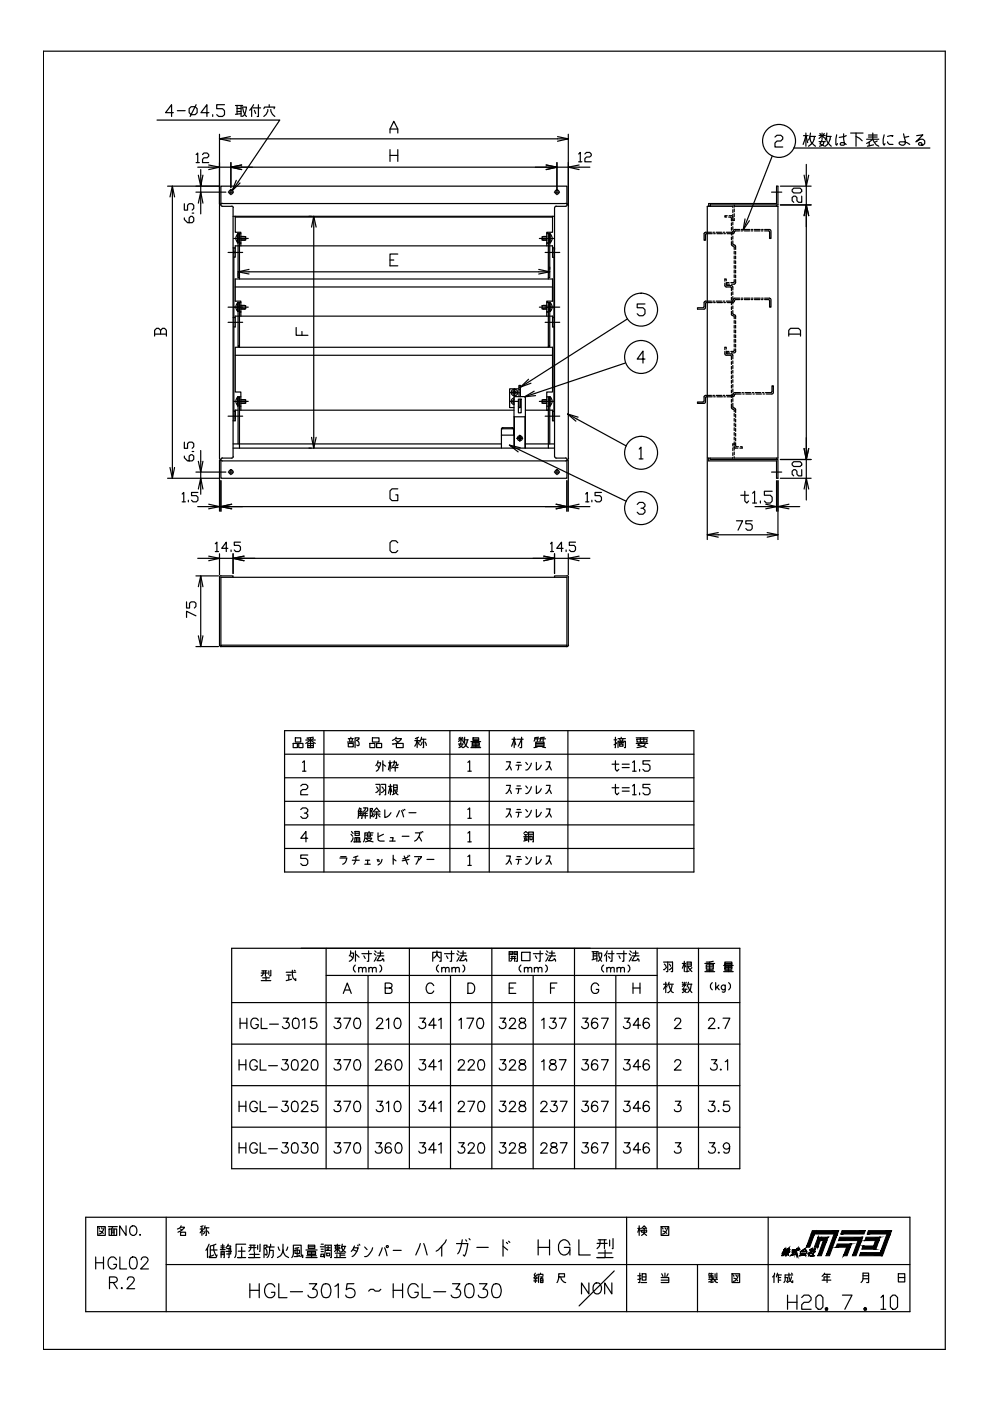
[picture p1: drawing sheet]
<svg xmlns="http://www.w3.org/2000/svg" width="210mm" height="297mm" viewBox="0 0 210 297" stroke-linecap="round" stroke-linejoin="round" font-family="sans-serif">
<!-- layer: WAKU -->
<g fill="none" stroke="#000" stroke-width=".25">
<path d="M9.2 10.9h191.2v275.2h-191.2zM18.2 258.1h174.7v20h-174.7zM26.7 259.9v2l-1.3-2v2M35.2 258.1v20M38.4 259.9l-.4 .5-.4 .2M43.1 259.9l-.5 .2M43.5 259.9l-.3 .8M132.9 258.1v20M135.5 259.9v2M162.9 258.1v20M20.7 260.1h1.6v1.8h-1.6zM21 260.3l.1 .3"/>
<path d="M21.1 261l.4 .1 .4 .4M21.5 260.3l.1 .3M22.1 260.3a1.45 1.45 0 0 1-1.1 1.3M23 260.1h1.9M23.1 260.6h1.6v1.3h-1.6zM23.6 261h.6M23.6 261.4h.6M23.9 260.1l-.3 .5v1.3M24.2 260.6v1.3M27.7 260.2a.74 .74 0 0 1 .8-.3 .74 .74 0 0 1 .5 .8 .92 .92 0 0 1-.9 1.2l-.2-.1a1.24 1.24 0 0 1-.2-1.6zM29.7 261.7v.2l.1-.1M35.2 268.1h157.7"/>
<path d="M38.3 260.2h.8v.1l-.6 .5-.8 .5M38.3 261.3h1v.6h-1zM38.3 260.6l.2 .2M42.4 260.6h.7M42.8 260.1v1.8M43.1 261.1l-.3-.3-.4 .6M43.4 260.3h.9M43.5 261l-.4 .6M43.7 260.3v1.6h-.1M44 261l.3 .5M113.3 271.4v.3M113.5 269.9l-.2 .4 .2 .3"/>
<path d="M113.5 271v.9M113.8 270.3l-.5 .6v.1h.5M113.8 270.7v.4M113.8 271.4v.3M114.1 270.5v-.3h1v.3M114.2 270.7v1.2M114.3 270.5l-.2 .5M114.6 270.7h.5M114.6 271.5h.5M114.6 269.9v.3M115 270.7l-.4 .4v.8h.5v-.8h-.5M118.5 270.7h1.2v-.6h-1.2a2.63 2.63 0 0 1-.4 1.8"/>
<path d="M118.9 270.7a1.38 1.38 0 0 0 1 1.2M130.2 269.5l-7.4 7.4M135.2 270.5h.7M135.2 260.4h.6M135.7 269.9v2h-.3M135.8 261l-.3-.6-.3 .9M135.9 271l-.2 .2h-.5M135.9 271.9h1.2M136 260.4l.6-.5 .5 .5M136 260.8h1.1v.5h-1.1zM136.2 270.1h.8v1.3h-.8zM136.2 270.7h.8"/>
<path d="M136.3 260.4h.5M136.6 260.4v1l.5 .5M136.6 261.3l-.1 .3-.5 .3M140.2 270.9h1.6v1h-1.6M140.2 260.1h1.6v1.8h-1.6zM140.2 271.4h1.6M140.3 270.1l.3 .5M140.4 260.3l.2 .3M140.6 261l.4 .1 .4 .4M141 260.3l.1 .3M141 269.9v1M141.5 260.3a1.45 1.45 0 0 1-1.1 1.3"/>
<path d="M141.7 270.1l-.3 .5M147.9 268.1v10M150.3 271.8l.5-.3 .1-.3v.7M150.3 270.5h.9M150.3 271.2h1.8M150.4 271v-.3h.8v.4l-.1-.1M150.4 269.9l-.1 .3M150.4 270.1h.8M150.8 269.9v1.1M151.3 271.2l.4 .6 .4 .1M151.3 271.8l-.6 .1M151.6 270.1v.8"/>
<path d="M151.7 271.5l-.1 .2M152 269.9v1.1h-.1M155.2 270.1h1.6v1.8h-1.6zM155.5 270.3l.1 .3M155.6 271l.4 .1 .4 .4M156 270.3l.1 .3M156.5 270.3a1.47 1.47 0 0 1-1 1.4M164.1 270.5v1.4M164.2 269.9l-.1 .6-.3 .2M164.7 270.3h1M164.9 269.9l-.3 .8M165 270.9h.5"/>
<path d="M165 271.4h.5M165 270.3v1.6M166.5 270.9h.5v.6l-.2 .2M166.6 266.2h.1M167.3 269.9a1.58 1.58 0 0 0 .8 2v-.4M167.8 270.7l-.2 .8-.7 .4M167.8 269.9l.2 .2M168.1 270.3h-1.6v1.2l-.3 .4M174.3 271.4h1.9M174.7 270.2h1.3M174.9 269.9l-.6 .7M175.4 270.2v1.7"/>
<path d="M175.9 270.7h-1.2v.7M182.6 271.9l.4-.7v-1.3h1.2v2h-.5M183 270.5h1.2M183 271.1h1.2M190.5 270.1h1.3v1.7h-1.3zM190.5 270.9h1.3"/>
</g>
<!-- layer: TEXT_0 -->
<g fill="none" stroke="#000" stroke-width=".25">
<path d="M20.3 266.5v2.5M20.3 267.7h1.6M21.9 266.5v2.5M23.2 271.9h1.1a.61 .61 0 0 0 .4-1l-.4-.2h-1.1v2.5M24 271.9l.9 1.3M24.7 267.1a.92 .92 0 0 0-1.1-.6 .92 .92 0 0 0-.7 1 1.08 1.08 0 0 0 .2 1.2 1.08 1.08 0 0 0 1.2 .2l.4-.5v-.3h-.6M25.4 266.5v2.5h1.5M25.8 273l-.1 .1 .1 .1 .1-.1M27 271.3l.1-.4a.79 .79 0 0 1 1.4 .3l-.4 .8-1.2 1.2h1.6M27.8 266.6a.78 .78 0 0 1 1.2 .4 2.12 2.12 0 0 1-.2 1.9 .82 .82 0 0 1-1.3-.4 2.33 2.33 0 0 1 .3-1.9zM29.9 267.1l.3-.5a.8 .8 0 0 1 1.1 .2l.1 .2-.1 .5-1.5 1.5h1.7M44 264.6l-.3 .5"/>
<path d="M44.3 263.8l-.3 .8v2M44.3 266.6h1.6M44.6 265h1.4M45.3 264v1l.6 1.4 .1-.3M45.3 266.1l-1 .3M45.8 263.8l-1.2 .4v2M46.7 264.9h1M46.8 264.2h.8M46.8 264.6h.8M46.9 266.6v-1.3h.7l-.1 1.3M46.9 266h.7M46.9 265.7h.7"/>
<path d="M47.2 263.8v1.1M47.9 265.3h1.2M48.1 264.7h.8v1.2h-.8M48.2 264.2l-.3 .4M48.4 263.8l-.2 .4h.7v.2l-.3 .3v1.9h-.2M50.5 265.3h1.5M51.2 264.4v2.2h-.8h1.7M52.1 263.8h-2v2.1l-.3 .7M52.8 264.5h1.5M52.9 266h2.1M52.9 264h1.2M53 272.2v2.9"/>
<path d="M53 273.6h2M53.2 264l-.1 .9-.3 .4M53.9 264v1.3M53.9 265.5v1.1h-1.1h2.3M54.6 264v.9M55 272.2v2.9M55.1 263.8v1.5h-.1M56.2 265.9l.2 .2 .2-.2a1.11 1.11 0 0 0-.4-1.2l.4-.4v-.3h-.6v2.6M56.6 264.4h1.5M57.2 265.1h.7v1.1l-.3 .4M57.2 264.4a2.45 2.45 0 0 1-.6 2.2M57.4 263.8v.6"/>
<path d="M58.3 272.9a1.12 1.12 0 0 0-1.3-.7 1.12 1.12 0 0 0-.9 1.1 1.32 1.32 0 0 0 .3 1.4 1.32 1.32 0 0 0 1.4 .3l.5-.5v-.5h-.8M59 264.4l.3 .7M59.1 272.2v2.9h1.7M60 263.8a2.28 2.28 0 0 1-1.2 2.8M60 264.9l.2 .8 .3 .5 .7 .4M61 264.4l-.3 .7M61.6 273.9h2.5M62.5 265.1h1v.6h-1zM63 264.7v1.7M63.3 264.5l-.8 .2M63.3 266.1l.4 .3M63.5 266.2l-1.1 .2"/>
<path d="M64.2 266.1v.5l-.3-.7v-1.9h-1.7v1.9l-.3 .7M64.9 265h2.3M64.9 266.6h2.3M65 266.2h2.1M65.2 265.3h1.7v.7h-1.7zM65.2 265.7h1.7M65.4 264h1.3v.7h-1.3zM65.4 264.3h1.3M65.6 272.2h1.6l-.9 1.1a.95 .95 0 0 1 1 1.1 .95 .95 0 0 1-1.3 .7l-.6-.2-.1-.3M66.1 265.3v1.3M67.9 264.3h.9M68 265.9h.6v.5h-.6z"/>
<path d="M68.1 265.4h.5M68.1 264.9h.5M68.1 263.8h.5M68.6 272.3a1.02 1.02 0 0 1 1.4 .4 2.26 2.26 0 0 1-.3 2.3 .98 .98 0 0 1-1.4-.4 2.39 2.39 0 0 1 .3-2.3zM68.8 266.6l.1-2.6h1.3v2.6h-.1M69.1 264.6h.9M69.3 265.7h.6v.5h-.6zM69.6 264.2v.9h-.5h1M70.9 265.4l.6-.6 .6 .6M70.9 266.6h2.4M70.9 264h1.2M71 272.7l.7-.5v2.9"/>
<path d="M71.1 264.4h.8v.4h-.8zM71.1 265.7h2M71.4 266v.6M71.5 263.8v1.7M72.1 266.1h1M72.1 265.7v.9M72.5 264.4a1.13 1.13 0 0 0 .8 1.1M72.5 264.3h.8M72.6 263.8l-.3 .9M73.1 264.3l-.2 .6-.6 .6M74.8 264.9l.9 .4M75 264.6h1a2.69 2.69 0 0 1-1.4 1.8"/>
<path d="M75 272.2h-1.4l-.2 1.2a1.06 1.06 0 0 1 1.6 0 1.06 1.06 0 0 1-.2 1.6 1.06 1.06 0 0 1-1.5-.4M75.2 264.2l-.7 1.1M75.8 264l.2 .2M76.1 263.8l.2 .2M77.3 264.4l.5 .5M79 264.6a2.24 2.24 0 0 1-1.7 1.8M80.7 273.4l-.3 .3h-.8l-.4-.3h-.7l-.3 .3M81 264.6l-.6 1.6M81.5 264.6l.6 1.6M83.4 273.6h2M83.4 272.2v2.9M83.4 265.1h1.7"/>
<path d="M85.4 272.2v2.9M88.7 272.9a1.12 1.12 0 0 0-1.3-.7 1.12 1.12 0 0 0-.9 1.1 1.32 1.32 0 0 0 .3 1.4 1.32 1.32 0 0 0 1.4 .3l.5-.5v-.5h-.8M89.1 263.7l-.9 2.4M89.5 272.2v2.9h1.7M89.8 263.7l.8 2.4M92 273.9h2.5M92.5 265.3l.4-.3 .8-.8v2.1M94.6 262.9l-.2 .5-.7 .8M95.9 272.2h1.6l-.8 1.1a.96 .96 0 0 1 1 1.1 .96 .96 0 0 1-1.3 .7l-.5-.1-.3-.4M96.8 263.7h2.4l-.5 2.1-.2 .5-.3-.2M98 262.9a5.4 5.4 0 0 1-1 2.9M98.7 262.9l.2 .3"/>
<path d="M98.9 272.3a1.02 1.02 0 0 1 1.5 .4 2.57 2.57 0 0 1-.3 2.3 1.02 1.02 0 0 1-1.4-.4 2.57 2.57 0 0 1 .2-2.3zM99.5 262.6l.2 .3M101.1 264.5h2.4M101.7 272.2h1.6l-.9 1.1a.95 .95 0 0 1 1 1.1 .95 .95 0 0 1-1.3 .7l-.4-.1-.3-.4M104.7 272.3a1.02 1.02 0 0 1 1.4 .4 2.26 2.26 0 0 1-.3 2.3 .98 .98 0 0 1-1.4-.4 2.39 2.39 0 0 1 .3-2.3zM106.7 264.2l.9 .8M106.7 262.9v3.4M107.4 263.4l.2 .3M107.8 263.2l.3 .2M114.1 264.5h2.4M114.1 262.9v3.2M116.5 262.9v3.2"/>
<path d="M119.6 264.5h1.2v1.6M120.8 264a1.21 1.21 0 0 0-1.2-1.2 1.21 1.21 0 0 0-1.2 1.2v1a1.21 1.21 0 0 0 1.2 1.1 1.21 1.21 0 0 0 1.2-1.1M122.7 262.9v3.2h2.5M124.9 272v2.3l-1.6-2.3v2.3M126.2 272.1a1.14 1.14 0 0 1 1.3 .5 1.14 1.14 0 0 1-.2 1.4 .87 .87 0 0 1-1 .3 .87 .87 0 0 1-.6-.9 1.39 1.39 0 0 1 .5-1.3zM126.6 263.6h2.1M126.8 265.7h2.9M126.8 262.9h1.7M127.2 262.9v.9l-.1 .5-.5 .4M128.2 262.9v1.8M128.3 265v1.6h-1.7h3.4M129.3 262.9v1.3"/>
<path d="M129.7 272v2.3l-1.5-2.3v2.3M130 262.6v2.1h-.2M167 274.6v3M167 276.1h2M169 274.6v3M170 275.1l.5-.5h1l.5 .5v.5l-.5 .5h-1l-.5 .5v1h2M173 275.1l.5-.5h.5l.5 .5v2l-.5 .5h-.5l-.5-.5zM178.6 274.6h2.1l-1.6 3M186.8 275.1l.5-.5v3M186.8 277.6h1M188.8 275.1l.5-.5h.5l.5 .5v2l-.5 .5h-.5l-.5-.5z"/>
<circle cx="82.1" cy="264.3" r=".22"/>
</g>
<!-- layer: 1 -->
<g fill="none" stroke="#000" stroke-width=".25">
<path d="M60.3 154.9h86.8v30h-86.8zM60.3 159.9h86.8M62.2 157.6h.8v.9h-.8zM62.6 156.4h1.2v.9h-1.2zM63.3 157.6h.9v.9h-.9zM64.8 157.6l1-.7 1.1 .7M64.8 156.9h2.1M65.2 157.6h1.2v.9h-1.2zM65.2 156.6l.3 .2M65.2 158.1h1.2M65.8 156.4v1.1M65.8 157.6v.9"/>
<path d="M66.4 156.3l-1.3 .2M66.4 156.6l-.3 .2M68.7 154.9v30M73.7 157.3h1.4M73.8 157.6h1.1v.7h-1.1zM73.8 156.6h1.1M74.1 156.7l.1 .6M74.4 156.3v.3M74.7 156.7l-.1 .6M75.7 158l.3 .1a.7 .7 0 0 0-.4-1.1l.5-.3v-.3h-.8v2.1M78.4 157.6h1.1v.9h-1.1zM79 156.4h1.4v.9h-1.4z"/>
<path d="M79.9 157.6h1v.9h-1zM83.2 157.7h.2M83.9 156.6h1.2a2.14 2.14 0 0 1-1.8 1.1M83.9 157l.4 .3M84 156.3l-.1 .3-.7 .4M84 157.6h1.5v.9h-1.5zM87.9 157h1.1M88.4 156.4v2.1M88.7 156.3l-.6 .3M88.9 157.9l-.5-.9-.5 1.2M89.3 156.7h1M89.4 156.3l-.4 1"/>
<path d="M89.5 157.3l-.3 .7M89.8 156.7v1.8h-.1M90.1 157.3l.3 .7M95.4 154.9v30M97.2 157.2l.5-.5 .5 .5M97.2 157.7h1M97.2 156.7h1M97.4 156.4l.1 .2M97.7 157.5l-.3 .6 .7 .4M97.7 156.3v1M98 157.7a.72 .72 0 0 1-.7 .8M98.1 156.4l-.2 .2"/>
<path d="M98.5 157a1.61 1.61 0 0 0 .8 1.5M98.5 156.9h.8M98.5 156.3l-.3 1.2M99.1 156.9l-.1 .4a1.6 1.6 0 0 1-.8 1.2M99.8 157.2h2.1M99.8 158.5h2.1M100 158.2h1.7M100.1 157.5h1.5v.5h-1.5zM100.1 157.7h1.5M100.3 156.4h1.2v.6h-1.2zM100.3 156.7h1.2M100.9 157.5v1"/>
<path d="M103.7 154.9v30M108.6 156.7h.8M109 156.3v2.2M109.4 157.9l-.4-1.2-.5 1.5M109.7 156.7h1.2M110.6 156.3v2.2h-.3M110.6 156.7l-.7 1.5M113.4 156.6h1M113.6 157.3h1.7v1h-1.7zM113.6 157.6h1.7M113.6 158h1.7M113.9 158.3l-.7 .2"/>
<path d="M113.9 156.6v.6M114.2 156.3l-.8 .1v.5l-.2 .2M114.6 156.6h1.1M115 158.3l.7 .2M115.2 156.6v.6M115.4 156.3l-.8 .1v.5l-.2 .2M120.4 154.9v30M130.2 156.9h.6M130.5 156.3l-.1 2.2M130.8 157.5l-.6 .4M131 158.5v-1.3h1.6v1.3h-.2M131 156.6h1.6"/>
<path d="M131.2 157.5h1.1M131.4 157.7h.7v.5h-.7zM131.4 156.6l.1 .6M131.7 156.3v.3M131.7 157.2v.5M132.1 156.6l-.2 .6M134.9 157.6h2.4M134.9 156.4h2.4M135.1 156.7h2.1v.6h-2.1zM135.8 156.4v.9M136.1 157.3l-.9 .7 1.8 .5M136.5 156.4v.9"/>
<path d="M136.8 157.6a1.64 1.64 0 0 1-1.7 .9M60.3 179.9h86.8M60.3 174.9h86.8M60.3 169.9h86.8M60.3 164.9h86.8M63.8 171.6l.3-.3h.8l.3 .3v.4l-.3 .4h-.4M63.8 166.6l.3-.3h.8l.3 .3v.4l-.3 .4h-.8l-.3 .3v.8h1.4M64.1 161.6l.4-.3v2.2M64.1 163.5h.8M64.9 172.4l.3 .3v.4l-.3 .4h-.8l-.3-.4M65.2 177.7h-1.4l1.1-1.4v2.2M74.4 176.9l.4 .4"/>
<path d="M74.5 176.3l.4 .4M74.9 177.6l-.5 .9M75 178.5h1.5M75.2 178.5v-.9h1.1v.9M75.3 176.3h.9v.8h-.9zM75.3 176.7h.9M75.6 177.6v.9M75.9 173.5l.1-1.5h.8v1.5h-.2M75.9 177.6v.9M76 172.4h.8M76 172.9h.8M76.2 171.4h.4l-.2 1.5"/>
<path d="M76.2 171.3l-.2 .7M76.9 172.9h1M77.1 171.3h.8v.6l-.3 .1M77.1 172.3l-.2 .5M77.1 172.4h.8M77.4 171.3v.3l-.3 .4M77.4 172.1v1.4M77.5 177.7h1.3a1.48 1.48 0 0 1-1.3 .8M77.5 177.1h1.5M77.7 177.7a1.64 1.64 0 0 0 1.4 .8M77.9 176.7v.7h.6v-.7M78.2 176.3v.3"/>
<path d="M78.7 172.9l.1 .2 .2-.2-.2-.8-.1-.1 .3-.6h-.5v2.1M79.1 176.6h-1.7v1.1l-.3 .8M79.1 172.1l.8-.8 .7 .8M79.1 172.6h1.5M79.4 172.1h.9M79.4 172.9l-.3 .3M79.7 166.3h.9v2.2h-.2M79.9 172.1v1.4h-.3M79.9 166.8l.3 .5M80.1 161.7h.6a2.03 2.03 0 0 1-.9 1.8M80.1 162.3l.2 .4M80.2 176.6v1.4l.1 .2 1.2 .1"/>
<path d="M80.2 161.3l-.5 1M80.3 172.9l.3 .3M80.4 167.4l-.7 .6M80.9 166.3h.9v2.2h-.2M81 166.8l.3 .5M81.2 162l.6 .4M81.2 161.3v2.2M81.3 176.9l-1.1 .5M81.6 171.7v1.6l.9-.4 .4-.6M81.6 167.4l-.7 .6M82.4 166.7h.8M82.4 161.7h.6"/>
<path d="M82.6 178.3h1.2M82.7 161.3v2.2M82.8 177.6h.6l-.2 .7M82.8 166.3v2.2M82.9 162.9l-.2-1.2-.3 1.5M83.1 167.9l-.3-1.2-.4 1.5M83.2 162.7h1.2M83.3 161.6h.7l.1 .7h.2l.1-.3M83.5 167.5h.7v-1.1h-.7v1.9M83.5 167h.7M83.6 161.3a1.15 1.15 0 0 1-.4 1.1M83.7 167.5l.4 .8 .3 .2"/>
<path d="M83.8 168.2l-.6 .3M83.8 162.3v1.2M84.2 167.8l-.2 .3M84.7 171.9l-.6 1.3M85.1 171.9l.5 1.3M85.3 177.3h1.4M85.4 171.7l.2 .2M85.7 171.6l.2 .1M86.7 172.3h1.5M88.1 176.6h1l-.2 .5a1.82 1.82 0 0 1-1 1.2M88.8 177.4l.6 .9M89.2 176.4l.2 .2"/>
<path d="M89.5 176.3l.2 .1M99.2 176.6l.4-.3v2.2M99.2 171.6l.4-.3v2.2M99.2 161.6l.4-.3v2.2M99.2 163.5h.7M99.2 178.5h.7M99.2 173.5h.7M107.4 171.5h.8l-.4 1.3-.5 .4M107.4 166.5h.8l-.4 1.3-.5 .4M107.4 161.5h.8l-.4 1.3-.5 .5M108 172.4l.4 .8M108 167.4l.4 .8"/>
<path d="M108 162.4l.4 .9M109.4 172.2h1.1M109.4 167.2h1.1M109.4 162.2h1.1M109.6 171.6h.7M109.6 166.6h.7M109.6 161.6h.7M110 172.2l-.3 1M110 167.2l-.3 1M110 162.2l-.3 1.1M111.1 176.7l.4-.4 .4 .4M111.1 177.4h.8"/>
<path d="M111.2 177.6l.2 .6M111.2 177h.6M111.5 177v1.2M111.5 171.6l.4 .5M111.5 166.6l.4 .5M111.5 161.6l.4 .5M111.7 177.6l-.1 .5M111.9 178.1l-.8 .2M112.1 178.5v-2.1h1v2.1h-.1M112.2 176.9h.8M112.4 177.3h.4v.7h-.4zM112.7 171.8a1.63 1.63 0 0 1-1.2 1.4"/>
<path d="M112.7 166.8a1.63 1.63 0 0 1-1.2 1.4M112.7 161.8a1.63 1.63 0 0 1-1.2 1.5M113.7 171.6v1.6l.7-.4 .4-.6M113.7 166.6v1.6l.7-.4 .4-.6M113.7 161.6v1.7l.7-.5 .4-.6M115.8 171.5h.8l-.2 .9-.4 .7-.3 .1M115.8 166.5h.8l-.2 .9-.4 .7-.3 .1M115.8 161.5h.8l-.2 .9-.4 .7-.3 .2M116.4 172.4l.5 .8M116.4 167.4l.5 .8M116.4 162.4l.5 .9M129.8 167h1.4"/>
<path d="M129.8 162h1.4M130.5 166.3v1.8l.3 .4 .4-.4M130.5 161.3v1.8l.3 .4 .4-.4M131.9 167h1.5M131.9 167.7h1.5M131.9 162h1.5M131.9 162.7h1.5M134.1 166.6l.4-.3v2.2M134.1 161.6l.4-.3v2.2M134.1 168.5h.8M134.1 163.5h.8M135.6 163.1v.4"/>
<path d="M135.6 168.1v.4M137.8 166.3h-1.5v.7h1.1l.4 .4v.7l-.4 .4h-.7l-.4-.4M137.8 161.3h-1.5v.7h1.1l.4 .4v.7l-.4 .4h-.7l-.4-.4M65.2 181.3h-1.4v.7h1.1l.3 .4v.7l-.3 .4h-.8l-.3-.4M72.1 181.9h1.4a1.35 1.35 0 0 1-.8 1.3M72.2 181.6h1.2M74.7 182.4h1.5M75.5 181.6a1.85 1.85 0 0 1-.5 1.6M75.9 181.5l-.9 .3M77.4 183.2h1.1M77.5 182.4h.9M77.9 182.4v.8"/>
<path d="M80 182.2l.2 .5M80.3 182.2l.1 .5M81 182.2a1.41 1.41 0 0 1-.8 1.2M83.4 182.1l.6 .4M83.4 181.3v1.9M85.7 181.5l.7 1.7M86.4 181.5l.2 .1M86.4 181.8l-1 .3M86.7 181.3l.2 .2M86.7 182.2l-1.4 .3M87.9 181.6h1.5l-.6 .8M88.8 181.9l-.6 1.3"/>
<path d="M90.5 182.2h1.5M99.2 181.6l.4-.3v2.2M99.2 183.5h.7M107.4 181.5h.8l-.4 1.3-.5 .4M108 182.4l.4 .8M109.4 182.2h1.1M109.6 181.6h.7M110 182.2l-.3 1M111.5 181.6l.4 .5M112.7 181.8a1.63 1.63 0 0 1-1.2 1.4M113.7 181.6v1.6l.7-.4 .4-.6M115.8 181.5h.8l-.2 .9-.4 .7-.3 .1"/>
<path d="M116.4 182.4l.5 .8M49.1 201.1h107.8v46.7h-107.8zM49.1 212.6h107.8M50.9 215.9v2.2M50.9 216.9h1.4M52.3 215.9v2.2M54.8 216.4a.81 .81 0 0 0-1-.5 .81 .81 0 0 0-.6 .8 .91 .91 0 0 0 .3 1.2 .91 .91 0 0 0 1.2-.2l.1-.5h-.6M55.4 215.9v2.2h1.3M55.4 207.9h2M55.4 206.3h1.3M55.5 205.8h1.1M55.7 207.3h1.4"/>
<path d="M55.8 205.8v.6l-.4 .5M56.3 205.8v1.1M56.4 207v.9M57 205.8v.8M57.2 217.1h1.8M57.4 205.7v1.2h-.3M60.1 215.9h1.1l-.6 .8a.73 .73 0 0 1 .7 1 .73 .73 0 0 1-1.2 .2l-.2-.3M60.7 206.1h2M60.8 206.7h.9M61.2 206.7v1M61.8 207.6l-1.1 .3M62 205.7l.1 1.6 .6 .6v-.4"/>
<path d="M62.3 216a.76 .76 0 0 1 1 .3 1.9 1.9 0 0 1-.2 1.6 .7 .7 0 0 1-1-.3 2.02 2.02 0 0 1 .2-1.6zM62.4 205.7l.2 .1M64.1 216.3l.5-.4v2.2M67 215.9h-1l-.2 .9a.77 .77 0 0 1 1.2 0 .77 .77 0 0 1-.1 1.1 .77 .77 0 0 1-1.1-.3M69.1 201.1v46.7M69.1 206.8h70.2M71 215.9h1.2l-.6 .8a.73 .73 0 0 1 .6 1 .73 .73 0 0 1-1.2 .2l-.2-.3M72.8 210.6l.8-2.2 .9 2.2M72.9 215.9h1.5l-1.1 2.2M73.1 209.9h1.1M74.4 202.1h.5a1.36 1.36 0 0 1-.8 1.7M74.4 201.6v.5l-.3 .6"/>
<path d="M74.4 202.7l.4 .4M75.3 216a.71 .71 0 0 1 1 .3 1.11 1.11 0 0 1-.7 1.8 1.39 1.39 0 0 1-.3-2.1zM75.3 204.6a.87 .87 0 0 0 0 1.5M75.4 201.6v2.2M75.5 202.4l.6 .6M76 205.4l.4-.3 .4 .1v.9M76 205.1v1M76.7 202.2h2.1M76.8 205.4l.4-.3 .3 .1 .1 .9M77.1 202.7l.3 .5M78 206.8v41M78.2 201.6v2.2h-.3"/>
<path d="M78.2 205.4l.3-.3 .4 .1 .1 .9M78.2 205.1v1M79 205.4l.2-.2a.38 .38 0 0 1 .6 .2v.7M79.3 202.2l.3 .3M79.5 201.6l.3 .3M79.8 203l-.5 .8M79.9 216.4l.1-.3a.73 .73 0 0 1 .9-.1l.1 .1a.72 .72 0 0 1-.2 .9l-1 1.1h1.5M79.9 202.7h1.5M80.1 202.1h1.2M80.5 202.7l-.6 1h.8l.6-.3M80.5 204.6a.87 .87 0 0 1 0 1.5M80.7 201.6v1.1"/>
<path d="M81.1 203.2l.3 .3v.3M81.7 209.5l1.2-.1 .2-.3-.1-.5-.4-.2h-.9v2.2h.9a.57 .57 0 0 0 .5-.5 .57 .57 0 0 0-.5-.6M81.9 216.3l.5-.4v2.2M83.9 216a.71 .71 0 0 1 1 .3 1.11 1.11 0 0 1-.7 1.8 1.39 1.39 0 0 1-.3-2.1zM86.8 201.1v46.7M89 215.9h1.2l-.7 .8a.73 .73 0 0 1 .7 1 .73 .73 0 0 1-1.2 .2l-.2-.3M91.8 203.8v-1.9h1.7v1.9h-.3M92 209a.82 .82 0 0 0-1-.6 .82 .82 0 0 0-.6 .9v.5a.83 .83 0 0 0 .6 .8 .83 .83 0 0 0 1-.5M92.5 217.4h-1.6l1.1-1.5v2.2M92.6 201.6a1.17 1.17 0 0 1-.7 1.5M92.6 202.2l.2 .5 .6 .4M93 216.3l.5-.4v2.2"/>
<path d="M93 204.6a.83 .83 0 0 0-.5 .8 .83 .83 0 0 0 .5 .7M93.7 205.4l.3-.3 .4 .1 .1 .9M93.7 205.1v1M94.2 202.2h2.1M94.5 205.4l.3-.3 .3 .1 .1 .9M94.7 202.7l.3 .5M95.5 206.8v41M95.7 201.6v2.2h-.3M95.8 205.4l.4-.3 .3 .1 .1 .9M95.8 205.1v1M96.6 205.4l.2-.2a.38 .38 0 0 1 .6 .2v.7M96.9 202.2l.3 .3"/>
<path d="M97 201.6l.3 .3M97.3 216.3l.5-.4v2.2M97.3 203l-.4 .8M97.5 202.7h1.4M97.6 202.1h1.2M98.1 202.7l-.6 1h.7l.6-.3M98.1 204.6a.87 .87 0 0 1 0 1.5M98.2 201.6v1.1M98.7 203.2l.2 .3v.3M99 215.9h1.4l-1 2.2M99.2 208.4h.7a1.18 1.18 0 0 1 .8 1.1 1.18 1.18 0 0 1-.8 1.1h-.7zM101.4 216a.71 .71 0 0 1 1 .3 1.11 1.11 0 0 1-.7 1.8 1.39 1.39 0 0 1-.3-2.1z"/>
<path d="M104.3 201.1v46.7M106.1 215.9h1.1l-.6 .8a.74 .74 0 0 1 .6 1.1 .74 .74 0 0 1-1.3 .1l-.1-.3M108 202.4h.7v-.6h-.7v2M108 209.5h.8M108 202.1h.7M108 216.4l.1-.3a.66 .66 0 0 1 1.2 .2l-.3 .7-1.1 1.1h1.5M108.3 203.2h1.1M108.4 202.8h.9M108.6 202.8v.6l-.3 .4M109 202.1h.7M109.1 202.8v1M109.4 208.4h-1.4v2.2h1.4"/>
<path d="M109.7 202.4h-.7v-.6h.7v2h-.3M110.3 216a.45 .45 0 0 0 .2 .7 .76 .76 0 0 1 .8 .3 .76 .76 0 0 1 0 .9 .83 .83 0 0 1-1.3-.3 .83 .83 0 0 1 1.1-.9 .45 .45 0 0 0 .2-.7zM110.5 204.6a.87 .87 0 0 0 0 1.5M110.6 201.9h1.8v1.8h-1.8zM111.2 205.4l.3-.3 .4 .1v.9M111.2 205.1v1M111.9 205.4l.3-.2a.38 .38 0 0 1 .5 .2v.7M113 206.8v41M113.1 202.2h2M113.3 205.4l.4-.3 .3 .1 .1 .9M113.3 205.1v1M113.5 202.7l.3 .5"/>
<path d="M114.1 205.4l.3-.3 .4 .1 .1 .9M114.5 201.6v2.2h-.2M114.8 216.3l.5-.4v2.2M115.7 204.6a.87 .87 0 0 1 0 1.5M115.7 202.2l.3 .3M115.9 201.6l.3 .3M116.2 203l-.5 .8M116.3 202.7h1.5M116.5 202.1h1.1M116.7 215.9h1.1l-.6 .8a.73 .73 0 0 1 .7 1 .73 .73 0 0 1-1.2 .2l-.2-.3M116.7 209.5h.9M116.9 202.7l-.6 1h.7l.6-.3"/>
<path d="M117 201.6v1.1M117.5 203.2l.3 .3v.3M118.1 208.4h-1.4v2.2M118.6 215.9h1.4l-1 2.2M121.8 201.1v46.7M123.5 215.9h1.2l-.6 .8a.74 .74 0 0 1 .6 1.1 .74 .74 0 0 1-1.3 .1l-.1-.3M125.5 201.8h1.3M125.8 202.2h.7M125.8 202.7h.7M125.8 201.8v1.6M126.5 201.8v2M126.5 203.2l-1 .3"/>
<path d="M126.7 216.2a.68 .68 0 0 0-1-.2 1.24 1.24 0 0 0 .5 2.1 .69 .69 0 0 0 .6-.8 .69 .69 0 0 0-.7-.6 .69 .69 0 0 0-.7 .7M126.8 202.1h.8a1.76 1.76 0 0 1-.8 1.7M126.9 209a.8 .8 0 0 0-.9-.6 .8 .8 0 0 0-.6 .9 .97 .97 0 0 0 .2 1 .97 .97 0 0 0 1 .2l.3-.4v-.3h-.5M127 202.1a2.56 2.56 0 0 0 .6 1.7M127.5 215.9h1.5l-1.1 2.2M128 204.6a.83 .83 0 0 0-.5 .8 .83 .83 0 0 0 .5 .7M128.6 202.5v1.3M128.7 205.4l.2-.2a.38 .38 0 0 1 .6 .2v.7M128.7 205.1v1M128.7 201.6l-.5 1.1M128.9 202.2h1.3M129 202.8l.3 .4"/>
<path d="M129.5 205.4l.3-.3 .4 .1v.9M129.8 201.6v2.2h-.3M130.6 206.8v41M130.8 202.2h2.1M130.8 205.4l.4-.3 .3 .1 .1 .9M130.8 205.1v1M131.2 202.7l.3 .5M131.6 205.4l.2-.2a.38 .38 0 0 1 .6 .2v.7M132.3 201.6v2.2h-.3M132.4 215.9h1.1l-.6 .8a.72 .72 0 0 1 .7 1 .72 .72 0 0 1-1.2 .2l-.2-.3M133.2 204.6a.87 .87 0 0 1 0 1.5M133.4 202.2l.3 .3"/>
<path d="M133.6 201.6l.3 .3M133.9 203l-.5 .8M134 202.7h1.5M134.2 202.1h1.1M134.2 209.5h1.5M134.2 208.4v2.2M134.6 202.7l-.6 1h.8l.5-.3M134.8 201.6v1.1M135.2 203.2l.3 .3v.3M135.7 208.4v2.2M135.8 217.4h-1.5l1-1.5v2.2M137.6 216.2a.68 .68 0 0 0-.9-.2 1.37 1.37 0 0 0 .3 2.1 .68 .68 0 0 0 .7-.6 .68 .68 0 0 0-.6-.8 .68 .68 0 0 0-.7 .7"/>
<path d="M139.3 201.1v46.7M140.7 204h1.9v2h-.3M140.7 208.7h.7M140.9 204.4l.3 .5M141.2 208.3v2.2M141.4 209.3l-.2-.3-.5 .7M141.4 205l-.5 .6h-.2M141.6 204v2h-.3M141.7 208.7h1.1M141.9 209a1.93 1.93 0 0 0 .9 1.5M141.9 204.4l.3 .5M141.9 208.3l-.3 .7"/>
<path d="M142.5 208.8a1.63 1.63 0 0 1-.9 1.7M142.5 205.2l-.6 .4M143.1 216.4l.2-.4a.77 .77 0 0 1 .9 .1 .72 .72 0 0 1-.2 .9l-1 1.1h1.4M144.7 208.7h.8M144.7 209.7h1M144.7 208.3l.1 .1M144.7 204.3h.7M145 209.4l-.2 .5 .7 .6M145.1 203.8v2.2M145.1 208.3v1M145.4 209l-.3-.3-.4 .4M145.4 209.7l-.1 .5-.6 .3"/>
<path d="M145.4 205l-.3-.7-.4 1M145.4 206h.3M145.5 208.3l-.1 .1M145.7 204.9h.9v-.9h-.9v2l.4-.1M145.7 204.4h.9M146 209.3l.1 .4 .6 .8M146 204.9v.3l.7 .8M146 208.7h.7M146 208.3l-.3 1M146.6 208.7l-.2 1-.6 .8M146.7 205.2l-.4 .4M148.1 201.1v46.7"/>
<path d="M149.5 204.3h2M149.5 206h2M149.7 204.6h1.5v.9h-1.5zM149.7 205.7h1.5M149.7 205h1.5M150.3 216.4l.2-.4h.8a.51 .51 0 0 1 .1 .7l-1.2 1.4h1.4M150.5 204v2M151 208.3a.9 .9 0 0 0 0 1.6M151.2 203.8l-1.5 .2M151.7 208.3v1.6M152 209.3l.5 .6M152.4 217.9h-.2l.2 .2 .1-.2"/>
<path d="M152.4 208.8l-.7 .8M153.3 215.9h1.4l-1 2.2M153.4 206h2.1M153.4 204.7h2.1M153.7 204.9h1.5v.6h-1.5zM153.7 204h1.5v.6h-1.5zM153.7 204.3h1.5M153.7 205.7h1.5M153.7 205.2h1.5M153.8 208.8l-.1 1.4-.2 .2-.4-.1M153.8 209.1a.48 .48 0 0 0-.7-.1 .48 .48 0 0 0 0 .7 .48 .48 0 0 0 .7-.1M154.4 204.9v1.1"/>
<path d="M154.5 208.3a.9 .9 0 0 1 0 1.6M49.1 221.4h107.8M49.1 230.2h107.8M49.1 239h107.8M50.7 224.7v2.2M50.7 233.5v2.2M50.7 225.7h1.4M50.7 234.5h1.4M52.1 224.7v2.2M52.1 233.5v2.2M54.5 225.2a.81 .81 0 0 0-.9-.5 .81 .81 0 0 0-.6 .8 .97 .97 0 0 0 .2 1.1 .97 .97 0 0 0 1 .2l.3-.4v-.4h-.5M54.5 234a.8 .8 0 0 0-.9-.5 .8 .8 0 0 0-.6 .8 .97 .97 0 0 0 .2 1.1 .97 .97 0 0 0 1 .2l.3-.4v-.4h-.5"/>
<path d="M55.2 224.7v2.2h1.2M55.2 233.5v2.2h1.2M57 225.9h1.8M57 234.8h1.8M59.9 224.7h1.1l-.6 .8a.7 .7 0 0 1 .8 .8 .7 .7 0 0 1-1 .6l-.3-.1-.2-.3M59.9 233.5h1.1l-.6 .8a.7 .7 0 0 1 .8 .8 .7 .7 0 0 1-1 .6l-.3-.1-.2-.3M62.1 224.8a.69 .69 0 0 1 1 .3 2.02 2.02 0 0 1-.2 1.7 .76 .76 0 0 1-1-.3 1.9 1.9 0 0 1 .2-1.7zM62.1 233.6a.69 .69 0 0 1 1 .3 2.02 2.02 0 0 1-.2 1.7 .76 .76 0 0 1-1-.3 1.9 1.9 0 0 1 .2-1.7zM64 225.2v-.1a.66 .66 0 0 1 1.1-.2 .72 .72 0 0 1-.2 .9l-1 1.1h1.4M64 234v-.1a.66 .66 0 0 1 1.1-.2 .72 .72 0 0 1-.2 .9l-1 1.1h1.4M66.3 224.8a.7 .7 0 0 1 1 .3 2.02 2.02 0 0 1-.2 1.7 .74 .74 0 0 1-1-.3 1.9 1.9 0 0 1 .2-1.7zM67.2 233.5h-1l-.1 .9a.77 .77 0 0 1 1.1 0 .77 .77 0 0 1-.1 1.1 .77 .77 0 0 1-1.1-.2"/>
<path d="M71 224.7h1.2l-.6 .8a.7 .7 0 0 1 .7 .8 .7 .7 0 0 1-1 .6l-.3-.1-.2-.3M71 233.5h1.2l-.6 .8a.7 .7 0 0 1 .7 .8 .7 .7 0 0 1-1 .6l-.3-.1-.2-.3M72.9 224.7h1.5l-1.1 2.2M72.9 233.5h1.5l-1.1 2.2M75.3 224.8a.66 .66 0 0 1 1 .3 1.82 1.82 0 0 1-.1 1.7 .74 .74 0 0 1-1.1-.3 1.6 1.6 0 0 1 .2-1.7zM75.3 233.6a.66 .66 0 0 1 1 .3 1.82 1.82 0 0 1-.1 1.7 .74 .74 0 0 1-1.1-.3 1.6 1.6 0 0 1 .2-1.7zM79.7 225.2l.1-.3a.71 .71 0 0 1 .9-.1l.1 .1a.72 .72 0 0 1-.2 .9l-1 1.1h1.4M80 233.5h1.1l-.6 .8a.7 .7 0 0 1 .8 .8 .7 .7 0 0 1-1 .6l-.3-.1-.2-.3M81.9 233.9l.5-.4v2.2M82.9 225l-.1-.2a.7 .7 0 0 0-1 .3 1.73 1.73 0 0 0 .2 1.7 .68 .68 0 0 0 1-.3 .68 .68 0 0 0-.5-.9 .68 .68 0 0 0-.8 .6M83.9 233.6a.66 .66 0 0 1 1 .3 1.11 1.11 0 0 1-.7 1.8 1.2 1.2 0 0 1-.5-1.8zM84.1 224.8a.66 .66 0 0 1 1 .3 1.11 1.11 0 0 1-.7 1.8 1.2 1.2 0 0 1-.5-1.8z"/>
<path d="M89 224.7h1.2l-.7 .8a.7 .7 0 0 1 .8 .8 .7 .7 0 0 1-1 .6l-.3-.1-.2-.3M89 233.5h1.2l-.7 .8a.7 .7 0 0 1 .8 .8 .7 .7 0 0 1-1 .6l-.3-.1-.2-.3M92.5 226.2h-1.6l1.1-1.5v2.2M92.5 235h-1.6l1.1-1.5v2.2M93 225.1l.5-.4v2.2M93 233.9l.5-.4v2.2M97.2 234v-.1a.66 .66 0 0 1 1.2-.2 .72 .72 0 0 1-.3 .9l-1 1.1h1.5M97.2 225.2v-.1a.66 .66 0 0 1 1.2-.2 .72 .72 0 0 1-.3 .9l-1 1.1h1.5M99.2 233.5h1.4l-1 2.2M99.3 225.2l.4-.5 .6 .1a.46 .46 0 0 1 .1 .7l-1.2 1.4h1.4M101.6 233.6a.69 .69 0 0 1 1 .3 1.11 1.11 0 0 1-.7 1.8 1.2 1.2 0 0 1-.5-1.8zM101.6 224.8a.69 .69 0 0 1 1 .3 1.11 1.11 0 0 1-.7 1.8 1.2 1.2 0 0 1-.5-1.8z"/>
<path d="M106.1 224.7h1.1l-.6 .8a.73 .73 0 0 1 .7 .7 .73 .73 0 0 1-.6 .8 .73 .73 0 0 1-.9-.5M106.1 233.5h1.1l-.6 .8a.73 .73 0 0 1 .7 .7 .73 .73 0 0 1-.6 .8 .73 .73 0 0 1-.9-.5M108 225.2v-.1a.66 .66 0 0 1 1.2-.2 .72 .72 0 0 1-.2 .9l-1.1 1.1h1.5M108 234v-.1a.66 .66 0 0 1 1.2-.2 .72 .72 0 0 1-.2 .9l-1.1 1.1h1.5M110.3 224.8l-.2 .4 .4 .3a.78 .78 0 0 1 .8 .4 .78 .78 0 0 1 0 .9 .88 .88 0 0 1-1.3-.3 .83 .83 0 0 1 1.1-1l.3-.5a.77 .77 0 0 0-1.1-.2zM110.3 233.6l-.2 .4 .4 .3a.78 .78 0 0 1 .8 .4 .78 .78 0 0 1 0 .9 .88 .88 0 0 1-1.3-.3 1.04 1.04 0 0 1 1.3-1.1l.1-.4a.77 .77 0 0 0-1.1-.2zM114.7 234l.4-.5 .7 .1a.46 .46 0 0 1 0 .7l-1.2 1.4h1.4M114.8 225.1l.5-.4v2.2M116.7 224.8a.47 .47 0 0 0 .2 .7 .81 .81 0 0 1 .9 .4 .81 .81 0 0 1-.1 .9 .94 .94 0 0 1-1.2-.3 .9 .9 0 0 1 1-1 .47 .47 0 0 0 .2-.7l-.3-.1zM116.9 233.5h1.1l-.6 .8a.71 .71 0 0 1 .8 .8 .71 .71 0 0 1-1 .6l-.3-.1-.2-.3M118.6 224.7h1.4l-1 2.2M118.8 233.5h1.4l-1 2.2"/>
<path d="M123.5 224.7h1.2l-.6 .8a.73 .73 0 0 1 .7 .7 .73 .73 0 0 1-.6 .8 .73 .73 0 0 1-.9-.5M123.5 233.5h1.2l-.6 .8a.73 .73 0 0 1 .7 .7 .73 .73 0 0 1-.6 .8 .73 .73 0 0 1-.9-.5M126.7 225a.6 .6 0 0 0-1-.2 1.27 1.27 0 0 0 .3 2.1 .69 .69 0 0 0 .8-.7 .69 .69 0 0 0-.7-.7 .69 .69 0 0 0-.7 .7M126.7 233.8a.6 .6 0 0 0-1-.2 1.27 1.27 0 0 0 .3 2.1 .69 .69 0 0 0 .8-.7 .69 .69 0 0 0-.7-.7 .69 .69 0 0 0-.7 .7M127.5 224.7h1.5l-1.1 2.2M127.5 233.5h1.5l-1.1 2.2M132.4 224.7h1.1l-.6 .8a.73 .73 0 0 1 .7 1 .73 .73 0 0 1-1.2 .3l-.2-.3M132.4 233.5h1.1l-.6 .8a.73 .73 0 0 1 .7 1 .73 .73 0 0 1-1.2 .3l-.2-.3M135.8 226.2h-1.5l1-1.5v2.2M135.8 235h-1.5l1-1.5v2.2M137.6 225a.6 .6 0 0 0-.9-.2 1.77 1.77 0 0 0 0 2 .68 .68 0 0 0 1-.3 .68 .68 0 0 0-.5-.9 .68 .68 0 0 0-.8 .6M137.6 233.8a.6 .6 0 0 0-.9-.2 1.77 1.77 0 0 0 0 2 .68 .68 0 0 0 1-.3 .68 .68 0 0 0-.5-.9 .68 .68 0 0 0-.8 .6"/>
<path d="M143.1 225.2l.2-.4a.71 .71 0 0 1 .9 .1 .72 .72 0 0 1-.2 .9l-1 1.1h1.4M143.2 233.5h1.1l-.6 .8a.7 .7 0 0 1 .7 .8 .7 .7 0 0 1-.9 .6l-.3-.1-.2-.3M150.4 233.5h1.1l-.6 .8a.73 .73 0 0 1 .7 1 .73 .73 0 0 1-1.2 .3l-.2-.3M150.8 224.7h1.2l-.6 .8a.73 .73 0 0 1 .7 .7 .73 .73 0 0 1-.6 .8 .73 .73 0 0 1-.9-.5M152.4 235.5l-.2 .1h.3M152.8 226.7l-.1 .1h.2M153.8 225.1l.5-.4v2.2M154.6 233.5h-1.1l-.1 .9a.77 .77 0 0 1 1.1 0 .77 .77 0 0 1-.1 1.1 .77 .77 0 0 1-1.1-.2M50.7 242.3v2.2M50.7 243.3h1.4M52.1 242.3v2.2M54.5 242.8a.8 .8 0 0 0-.9-.5 .8 .8 0 0 0-.6 .8 .97 .97 0 0 0 .2 1.1 .97 .97 0 0 0 1 .2l.3-.4v-.4h-.5"/>
<path d="M55.2 242.3v2.2h1.2M57 243.6h1.8M59.9 242.3h1.1l-.6 .8a.7 .7 0 0 1 .8 .8 .7 .7 0 0 1-1 .6l-.3-.1-.2-.3M62.1 242.4a.69 .69 0 0 1 1 .3 2.02 2.02 0 0 1-.2 1.7 .76 .76 0 0 1-1-.3 1.95 1.95 0 0 1 .2-1.7zM64.1 242.3h1.1l-.6 .8a.7 .7 0 0 1 .8 .8 .7 .7 0 0 1-1 .6l-.3-.1-.2-.3M66.3 242.4a.7 .7 0 0 1 1 .3 2.02 2.02 0 0 1-.2 1.7 .74 .74 0 0 1-1-.3 1.95 1.95 0 0 1 .2-1.7zM71 242.3h1.2l-.6 .8a.7 .7 0 0 1 .7 .8 .7 .7 0 0 1-1 .6l-.3-.1-.2-.3M72.9 242.3h1.5l-1.1 2.2M75.3 242.4a.66 .66 0 0 1 1 .3 1.82 1.82 0 0 1-.1 1.7 .74 .74 0 0 1-1.1-.3 1.63 1.63 0 0 1 .2-1.7zM79.8 242.3h1.1l-.6 .8a.7 .7 0 0 1 .8 .8 .7 .7 0 0 1-1 .6l-.3-.1-.2-.3M82.9 242.6l-.1-.2a.7 .7 0 0 0-1 .3 1.73 1.73 0 0 0 .2 1.7 .68 .68 0 0 0 1-.3 .68 .68 0 0 0-.5-.9 .68 .68 0 0 0-.8 .6M84.1 242.4a.66 .66 0 0 1 1 .3 1.11 1.11 0 0 1-.7 1.8 1.2 1.2 0 0 1-.5-1.8z"/>
<path d="M89 242.3h1.2l-.7 .8a.7 .7 0 0 1 .8 .8 .7 .7 0 0 1-1 .6l-.3-.1-.2-.3M92.5 243.8h-1.6l1.1-1.5v2.2M93 242.7l.5-.4v2.2M97.3 242.3h1.1l-.6 .8a.7 .7 0 0 1 .8 .8 .7 .7 0 0 1-1 .6l-.3-.1-.2-.3M99.3 242.8l.4-.5 .6 .1a.46 .46 0 0 1 .1 .7l-1.2 1.4h1.4M101.6 242.4a.69 .69 0 0 1 1 .3 1.11 1.11 0 0 1-.7 1.8 1.2 1.2 0 0 1-.5-1.8zM106.1 242.3h1.1l-.6 .8a.73 .73 0 0 1 .7 .7 .73 .73 0 0 1-.6 .8 .73 .73 0 0 1-.9-.5M108 242.8v-.1a.66 .66 0 0 1 1.2-.2 .78 .78 0 0 1-.2 1l-1.1 1h1.5M110.3 242.4l-.2 .4 .4 .3a.88 .88 0 0 1 1 1 .75 .75 0 0 1-.9 .4 .75 .75 0 0 1-.6-.7 1.17 1.17 0 0 1 1.3-.8l.1-.4a.77 .77 0 0 0-1.1-.2zM114.7 242.8l.4-.5 .7 .1a.46 .46 0 0 1 0 .7l-1.2 1.4h1.4M116.9 242.4a.45 .45 0 0 0 .2 .7 .94 .94 0 0 1 1.1 1 .77 .77 0 0 1-.9 .4 .77 .77 0 0 1-.6-.7 1.32 1.32 0 0 1 1.3-.8v-.4a.77 .77 0 0 0-1.1-.2zM118.8 242.3h1.4l-1 2.2"/>
<path d="M123.5 242.3h1.2l-.6 .8a.73 .73 0 0 1 .7 .7 .73 .73 0 0 1-.6 .8 .73 .73 0 0 1-.9-.5M126.7 242.6a.6 .6 0 0 0-1-.2 1.27 1.27 0 0 0 .3 2.1 .68 .68 0 0 0 .8-.6 .68 .68 0 0 0-.7-.8 .68 .68 0 0 0-.7 .7M127.5 242.3h1.5l-1.1 2.2M132.4 242.3h1.1l-.6 .8a.73 .73 0 0 1 .7 1 .73 .73 0 0 1-1.2 .3l-.2-.3M135.8 243.8h-1.5l1-1.5v2.2M137.6 242.6a.6 .6 0 0 0-.9-.2 1.79 1.79 0 0 0 0 2 .68 .68 0 0 0 1-.3 .68 .68 0 0 0-.5-.9 .68 .68 0 0 0-.8 .6M143.2 242.3h1.1l-.6 .8a.73 .73 0 0 1 .7 .7 .73 .73 0 0 1-.6 .8 .73 .73 0 0 1-.8-.5M150.4 242.3h1.2l-.7 .8a.71 .71 0 0 1 .8 .9 .71 .71 0 0 1-1 .5l-.3-.1-.2-.3M152.4 244.3l-.1 .1h.2M154.7 243a.68 .68 0 0 1-1 .6 .68 .68 0 0 1-.2-1.1 .68 .68 0 0 1 1.1 .1 2.16 2.16 0 0 1-.2 1.8 .66 .66 0 0 1-.9-.2"/>
</g>
<!-- layer: WAKU -->
<g fill="#000" stroke="#000" stroke-width=".21">
<path d="M166.2 265l-.2 .5zM166.8 265.4v.2zM172.2 265h.1z"/>
<path d="M166.1 265h.5zM166.1 265h.5z"/>
<path d="M166.2 265l-.3 .7zM165.9 265.7l.1-.2z"/>
<path d="M166.2 265l-.4 1.2 .6-1.2zM166.4 265l-.4 1.2h-.2z"/>
<path d="M166.3 264.7v.3l.2-.3zM166.3 265l.2-.3-.1 .3z"/>
<path d="M166.4 265v.4zM166.3 265.3v.2z"/>
<path d="M166.5 265.4h.9zM166.5 265.4h.9z"/>
<path d="M166.1 266.1l.7-.7zM166.1 266.1l.1 .1 .6-.6z"/>
<path d="M166.8 265.4l-.2 .8 .4-.8zM167 265.4l-.3 .8h-.1z"/>
<path d="M166.8 264.8l-.2 .4 .4-.4zM166.6 265.2l.4-.4-.3 .4z"/>
<path d="M166.8 265h.7zM166.8 265h.7z"/>
<path d="M167 265.4l.2 .7zM166.9 265.7l.2 .5 .1-.1z"/>
<path d="M167 265l-.1 .4 .2-.4zM167.1 265l-.2 .4z"/>
<path d="M167.1 264.7l-.1 .3 .3-.3zM167.3 264.7l-.3 .3z"/>
<path d="M167.6 266.1l.9-.2-1 .3zM167.5 266.2l1-.3z"/>
<path d="M168 265.4h.6zM167.9 265.4h.7z"/>
<path d="M168 265h1.4zM168 265h1.4z"/>
<path d="M168.1 265.4l-.2 .6 .3-.6zM168.2 265.4l-.3 .6z"/>
<path d="M168.6 265.9l.4 .3zM168.8 265.9l.2 .3z"/>
<path d="M168.7 265.4l-.1 .5 .2-.5zM168.8 265.4v.5h-.2z"/>
<path d="M168.8 265l-.1 .4 .3-.4zM169 265l-.3 .4z"/>
<path d="M169 265.9v.3zM169 265.9h.1l-.1 .3z"/>
<path d="M169 264.7l-.2 .3 .3-.3zM169.1 264.7l-.3 .3z"/>
<path d="M169.3 264.7l.2 .2zM169.4 264.6l.2 .3z"/>
<path d="M169.6 266.2l1.1-.1zM169.8 266.2l.9-.1z"/>
<path d="M169.6 265.4l1.1-.7-1 .8zM169.7 265.5l1-.7v-.1z"/>
<path d="M169.6 265.7h1.3zM169.6 265.8l1.3-.1z"/>
<path d="M169.5 266.2l.7-.4zM169.5 266.2l.7-.4z"/>
<path d="M170.1 265.3h.6zM170.1 265.4l.6-.1z"/>
<path d="M170.6 266l.2 .2-.1-.3zM170.7 265.9l.2 .3h-.1z"/>
<path d="M170.6 264.9l.4 .5-.3-.6zM170.7 264.8l.4 .6h-.1z"/>
<path d="M171.7 265.6l-.3 .7 .4-.7zM171.8 265.6l-.3 .7h-.1z"/>
<path d="M171.7 265h.5zM171.7 265h.5z"/>
<path d="M171.8 266.2h.9zM171.8 266.3l.9-.1z"/>
<path d="M171.8 265.6l.3 .1-.2-.2zM171.8 265.6l.3 .1-.1 .1z"/>
<path d="M171.3 265.8l.7-.4v-.1zM171.3 265.8l.7-.4-.6 .5z"/>
<path d="M172 264.7l-.1 .3 .2-.3zM171.9 265l.2-.3v.3z"/>
<path d="M172 261.6l-1 2.8 1.7-2.8zM172.7 261.6l-1 2.8h-.7z"/>
<path d="M172.1 265l-.1 .3 .3-.3zM172 265.3l.3-.3-.3 .4z"/>
<path d="M172.2 260.9h5.6l-5.8 .7zM172 261.6h5.6l.2-.7z"/>
<path d="M172.3 265.3h.6zM172.3 265.4l.6-.1z"/>
<path d="M172.5 265.4l-.3 .8 .4-.8zM172.6 265.4l-.2 .8h-.2z"/>
<path d="M173.5 262.3l-.1 2.1h-.8zM173.5 262.3l-.1 2.1 .8-2.1z"/>
<path d="M172.7 264.7l-.2 .6 .4-.6zM172.9 264.7l-.2 .6h-.2z"/>
<path d="M174.2 262.3h1.4l-1.7 .7zM173.9 263h1.4l.3-.7z"/>
<path d="M174.6 263l-1.2 3.2 1.9-3.2zM175.3 263l-1.2 3.2h-.7z"/>
<path d="M175.1 277.3l-.1 .2h.2zM175 277.5h.2l-.1 .2zM175.2 277.5l-.1 .2 .1 .1z"/>
<path d="M175.2 277.5v.3l.2-.1zM175.2 277.5h.3l-.1 .2z"/>
<path d="M175.4 277.3l-.2 .2h.3zM175.2 277.3h.2l-.2 .2zM175.1 277.3l.1 .2v-.2z"/>
<path d="M176.8 261.6l-1.7 4.6 2.5-4.6zM177.6 261.6l-1.7 4.6h-.8z"/>
<path d="M177.5 263.8h3l-3.2 .6zM177.3 264.4h3l.2-.6z"/>
<path d="M178 262.3h4.9l-5.1 .7zM177.8 263h4.9l.2-.7z"/>
<path d="M178.5 260.9h4.9l-5.1 .7zM178.3 261.6h4.9l.2-.7z"/>
<path d="M179.5 264.4l-.7 1.8 1.5-1.8zM180.3 264.4l-.7 1.8h-.8z"/>
<path d="M181.9 263l-1.2 3.2 2-3.2zM182.7 263l-1.2 3.2h-.8z"/>
<path d="M183.3 277.3l-.1 .2h.2zM183.2 277.5h.2l-.1 .2zM183.4 277.5l-.1 .2 .1 .1z"/>
<path d="M183.4 277.5v.3l.2-.1zM183.4 277.5h.3l-.1 .2z"/>
<path d="M183.6 262.3h3l-3.2 .7zM183.4 263h3l.2-.7z"/>
<path d="M183.6 277.3l-.2 .2h.3zM183.4 277.3h.2l-.2 .2zM183.3 277.3l.1 .2v-.2z"/>
<path d="M184.1 260.9h4.9l-5.1 .7zM183.9 261.6h4.9l.2-.7z"/>
<path d="M185.6 263l-.4 1.2 1.2-1.2zM185.2 264.2l1.2-1.2-.5 1.2z"/>
<path d="M183 264.2l2.7 .7 .2-.7zM183 264.2l2.7 .7h-3z"/>
<path d="M182.5 265.6l4.6 .6 .2-.6zM182.5 265.6l4.6 .6h-4.9z"/>
<path d="M188.1 261.6l-1.5 4 2.2-4zM188.8 261.6l-1.5 4h-.7z"/>
</g>
<!-- layer: 0 -->
<g fill="none" stroke="#000" stroke-width=".25">
<path d="M46.8 43.4v-3.9h73.4v3.9M46.8 43.4l.4 .3M47.1 43.7h2M47.1 43.2h72.8M47.2 43.1a.61 .61 0 0 0-.7 .6v53.4a.61 .61 0 0 0 .7 .6M48.4 53.5h3M48.4 40.7h1.1M49 40.2v1.1M49.1 43.7l.4 .3M49.4 52.5h.5v2h-.3M49.4 45.9h68.2M49.4 44v52.8"/>
<path d="M49.5 50.6h3.1M49.6 52.5v36.7M49.9 45.9v3.3h1.2v2.9M49.9 46h67.3M49.9 52.5v-.4h67.3v2.4h.2M50.4 51.5h.1M50.4 49.6a1.25 1.25 0 0 0 0 1.9M50.5 49.5v9.4h.3M50.8 51.5h.3M50.8 49.5v9.7M51.1 50.1l1 .1M51.1 49.5l-.7 .1v1.9"/>
<path d="M51.1 50.2h1M51.1 50.9h1M52.1 50.9h-1M52.1 50.2v.7M114.4 50.6h3.1M114.9 50.9h1M114.9 50.2h1M115.6 53.5h3.1M115.9 50.1l-1 .1v.7M115.9 49.5l.7 .1v1.9M115.9 51.5h.4M116.3 49.5v9.7"/>
<path d="M116.6 51.5v-2v9.4h-.3M116.7 49.6a1.25 1.25 0 0 1 0 1.9M117.2 45.9v3.3h-1.3v2.9M117.2 52.5h.4M117.4 52.5v36.7M117.5 40.7h1.1M117.6 44v52.8M117.9 43.7l-.3 .3M118.1 40.2v1.1M119.9 43.1a.61 .61 0 0 1 .6 .6M120.2 43.4l-.3 .3h-2M120.5 43.7v53.4"/>
<path d="M150.6 43.4v.3v-.3h14.3v-3.9h-.3v3.7h-14.3v.5M150.8 49.2l-1.4 .1-.1 1.6h.3v-1.3l1.4-.1M151.1 49.2h.4M151.3 49.5h.4M151.8 49.2h1.2M152 49.5h1.2M153.3 49.2h.3M153.5 49.5h.3M154 59.9v.6l1.3 .1 .1 .9M154 59.5v-.3h-.3v.4M154.2 45.7h-.5v.3h.4M154.5 46l.5 .1 .1 .7"/>
<path d="M154.6 45.7h.5l.3 .3M154.6 59.9h-.5v.4h.6M155.1 51.2v.8l.5 .3 .1 .6M155.1 47.3v.6M155.1 48.2v.6M155.1 49.2v.6M155.1 50.3v.6M155.4 51.1v.7l.5 .3 .1 .8M155.4 45.4v1.4h.3v-.5M155.4 44v-.3h-5.4v53.4h5.4M155.4 44.5v.6M155.4 47.1v.6"/>
<path d="M155.4 48.1v.6M155.4 49.1v.6M155.4 50.1v.6M155.7 59.3l-.1 .6h-.6M155.7 43.4v.5M155.7 44.3v.6M155.7 45.3v.6M155.7 53.3v.6M155.7 54.3v.6M155.7 55.3v.6M155.7 56.3v.6M155.7 57.2v.7"/>
<path d="M155.7 58.3v.6M155.7 43.7h9.2v53.4h-9.2v-.3M156 59.3l-.1 .8-.8 .2M156 53.3v.6M156 54.3v.6M156 55.3v.6M156 56.3v.6M156 57.3v.6M156 58.3v.6M156.8 49h-1l-.3 .5h-.1h-1.3M156.9 48.7h-1.3l-.4 .5h-1.2M157.1 49h.4"/>
<path d="M157.2 48.7h.3M157.8 49h1.2M157.8 48.7h1.2M159.3 49h.3M159.3 48.7h.4M159.9 49h1.2M159.9 48.7h1.3M161.4 49h.4M161.5 48.7h.3M162.1 48.7h1.3l.1 1.9h-.3l-.1-1.6h-1M163.6 40.7h2.1M164.6 43.4v.3"/>
<path d="M48.4 68.3h3M48.4 65.1h4.2M49.4 67.3h.5M49.6 69.3h.3v-2.3h67.3v2.3h.2M49.9 60.8h67.3v3.1h-1.3v3.1M49.9 75.3h67.3M50.4 64.2v1.9M50.4 64.2a1.25 1.25 0 0 0 0 1.8M50.8 64.1v9.5M50.8 66.1h.3M51.1 64.1h-.6v9.3h.3h-.3M51.1 64.7l1 .1v.7"/>
<path d="M51.1 65.5h1M51.1 64.8h1M52.1 65.5h-1M114.4 65.1h4.3M114.9 65.5h1M114.9 64.8h1M114.9 64.8v.7M115.6 68.3h3.1M115.9 64.7l-1 .1M115.9 64.1h.7v9.3h-.3h.3M115.9 66.1h.4M116.3 64.1v9.5"/>
<path d="M116.6 64.2v1.9M116.7 64.2a1.25 1.25 0 0 1 0 1.8M117.2 63.9v-4.7h-67.3v4.7h1.2v3.1M117.2 67.3h.4M150.8 63.9h-1.4l-.2 1.3h-1.3v.3h1.6l.1-1.3 1.4-.1M151.1 63.9h.4M151.3 64.1h.4M151.8 63.9h1.2M152 64.1h1.2M153.3 63.9h.3M153.5 64.1h.3M153.7 74.5l.1 .7 1.2 .2 .1 .9"/>
<path d="M153.7 60l.1 .8 1.2 .1 .1 .8M154 74.4v.6l1.3 .1 .1 1M154 74v-.4h-.3v.5M154.6 74.5h-.5v.3h.6M155.1 66v.8l.5 .3 .1 .5M155.1 62v.6M155.1 63v.6M155.1 64v.6M155.1 65v.6M155.1 76.7v.6M155.1 77.7v.6M155.1 78.7v.6"/>
<path d="M155.1 79.7v.6M155.4 65.8v.8l.5 .3 .1 .7M155.4 61.9v.6M155.4 62.9v.6M155.4 63.9v.5M155.4 64.9v.6M155.4 76.5v.6M155.4 77.5v.6M155.4 78.5v.6M155.4 79.5v.6M155.7 74l-.1 .5h-.6M155.7 68v.6"/>
<path d="M155.7 69v.6M155.7 69.9v.6M155.7 71v.6M155.7 71.9v.7M155.7 73v.5M156 74l-.1 .7-.8 .1M156 68v.6M156 69v.6M156 70v.6M156 71v.6M156 72v.6M156 73v.6"/>
<path d="M156.8 63.5l-1 .1-.1 .3-.3 .2h-1.3M156.9 63.2h-1.1l-.6 .7h-1.2M157.1 63.5h.4M157.2 63.2h.3M157.8 63.2h1.2M157.8 63.5h1.2M159.3 63.5h.3M159.3 63.2h.4M159.9 63.2h1.3M159.9 63.5h1.2M161.4 63.5h.4M161.5 63.2h.3"/>
<path d="M162.1 63.2l1.3 .1 .1 1.8h-.3l-.1-1.5-1-.1M48.4 88.2h3M49 99.6v1M49.4 95h68.2M49.4 94.1h56.9M49.5 96.8l-.4 .3h-2M49.5 85.1h3.1M49.6 87.2h.3M50.4 84.2l.1 1.9M50.4 84.2h.1M50.4 84.2a1.25 1.25 0 0 0 0 1.8M50.5 87h-.6v2.2h-.5"/>
<path d="M50.8 86.1h.3M50.8 87h58.2M50.8 84.1v10.9M51.1 84.7l1 .1M51.1 87v-3.9h-1.2v-9.5h67.3v9.5h-1.3v3.9M51.1 84.1h-.6v10M51.1 85.4h1M51.1 84.8h1M52.1 84.8v.6M52.1 85.4l-1 .1M106.3 92.3h2.8M106.3 91.2v3.8"/>
<path d="M106.6 90.9h2M106.6 90.7h2M106.6 90.9l-.3 .3M106.6 90.6l-.3 .4M108.2 83.2h1.7M108.2 85.1h1.7M108.6 90.9l.3 .3M108.6 90.6l.3 .4M108.7 85v.2M108.7 83.1v.2M108.7 85.2l.3 .3M108.7 83.3l.3 .3"/>
<path d="M108.9 91v1.3M108.9 85.5h.1M108.9 82.9l.2-.1 .4 .3-.1 .2M108.9 83.6h.2M109 84.7l-.3 .3M109 82.8l-.3 .3M109 84.7l-.1 .1M109 88.4h2.4M109.1 82.4v1.6M109.1 88.4v6.6M109.1 84.1l2.3 .1v10.8M109.1 84.1l-.1 10.9"/>
<path d="M109.1 84.4a.7 .7 0 0 0-.7 .7 .7 .7 0 0 0 .6 .7M109.4 83.3l-.3 .3M109.5 92.9h1.3M109.9 92.9l.2 .4h.2l.2-.4M109.9 92.8l.2-.2 .4 .2M109.9 84.6h.6v2.9h-.6zM109.9 86.1h.1M110 82.4h-2v4h1M110 84.1v-2.4h.3v2.4M110 84.6v1.8h.3v-1.8M110 83.3h.3M110 82.6h.3"/>
<path d="M110 82.1h.3M110 81.8h.3M110.2 92.3v1.3M111.3 88.4v6.6M111.4 94.1h6.2M111.4 87h4.9M114.4 85.1h3.1M114.9 85.4h1M114.9 84.8h1M114.9 85.4l1 .1M115.6 88.2h3.1M115.9 84.7l-1 .1v.6"/>
<path d="M115.9 84.1h.7v10M115.9 86.1h.4M116.3 84.1v10.9M116.6 87h.6v2.2h.4M116.6 84.2h.1M116.6 84.2v1.9M116.7 84.2a1.25 1.25 0 0 1 0 1.8M117.2 87.2h.2M117.6 96.8l.3 .3h2l.3 .1v4.2h-73.4v-4l.4-.3M118.1 99.6v1M120.5 97.1a.61 .61 0 0 1-.6 .6h-72.8M150.3 97.1v.6h14.3v3.7h.3v-4h-14.3v-.3"/>
<path d="M150.8 83.8l-1.4 .1-.2 1.2-1.3 .1v.3l1.6-.1 .1-1.2 1.4-.1M151.1 83.8h.4M151.3 84.1h.4M151.8 83.8h1.2M152 84.1h1.2M153.3 83.8h.3M153.5 84.1h.3M155.1 85.7v.9l.5 .3 .1 .4M155.1 80.7v.6M155.1 81.7v.6M155.1 82.7v.6M155.1 83.7v.6"/>
<path d="M155.1 84.7v.6M155.4 85.5v.8l.5 .4 .1 .8M155.4 80.5v.6M155.4 81.5v.6M155.4 82.5v.6M155.4 83.5v.6M155.4 84.5v.6M155.4 95v.6M155.4 96v.6M155.4 97v.4M155.7 87.7v.6M155.7 88.7v.6"/>
<path d="M155.7 89.7v.6M155.7 90.7v.6M155.7 91.7v.6M155.7 92.7v.6M155.7 93.7v.7M155.7 95.8v.6M155.7 94.1h-.3v.4M156 93.9v.8h.6M156 87.9v.6M156 88.9v.6M156 89.9v.6M156 90.9v.6"/>
<path d="M156 91.9v.6M156 92.9v.6M156.5 95h-.5l-.3-.3v.7M157 83.2l-1.4 .1-.4 .5h-1.2M157 94.7h.4v.3h-.5M157.2 83.5h-1.3l-.5 .6h-1.3M157.3 83.2h.3M157.5 83.5h.3M158 83.2h1.1M158.1 83.5h1.2M159.5 83.2h.3M159.7 83.5h.2"/>
<path d="M160.1 83.2h1.2M160.3 83.5h1.2M161.6 83.2h.3M161.8 83.5h.3M162.3 83.2h1.3l.1-1.4h.3l-.1 1.7h-1.5M164.6 97.1v.3M48.4 100.1h1.1M117.5 100.1h1.1M163.6 100.1h2.1M46.5 136.8l.4 .3M46.8 137.1v-.3h73.4v.3M46.8 122.1h2.6v.3"/>
<path d="M46.8 137.1v-14.7h73.4v14.7M46.8 137.1h73.4M46.9 122.1l-.4 .3v14.4M120.2 122.1h-2.6v.3M120.2 122.1l.3 .3M120.5 122.4v14.4M120.5 136.8l-.3 .3"/>
<circle cx="49" cy="40.7" r=".44"/>
<circle cx="118.1" cy="40.7" r=".44"/>
<circle cx="109.1" cy="83.2" r=".7"/>
<circle cx="110.2" cy="92.9" r=".53"/>
<circle cx="49" cy="100.1" r=".44"/>
<circle cx="118.1" cy="100.1" r=".44"/>
</g>
<!-- layer: SUNPO_0 -->
<g fill="none" stroke="#000" stroke-width=".25">
<path d="M33.3 25.5h26l-10.1 14.9M35.5 39.5h11.1M36.5 39.5v61.9M36.8 23.9h-1.7l1.3-1.7v2.5M37.6 23.5h1.7M40.5 22.6h.9l.4 .4v.9l-.4 .4h-.9l-.4-.4v-.9zM41.6 32.8l.3-.4v2.1M41.6 22.2l-1.3 2.5M41.6 34.5h.7M41.9 35.4h9.3M42.1 37.1l.5 2.4v5.9M42.6 36v3.5l.4-2.4"/>
<path d="M42.9 32.8l.3-.4h.7l.4 .4v.3l-.4 .4h-.7l-.3 .3v.7h1.4M44.3 35l2.2 .4-2.2 .6M44.3 23.9h-1.7l1.3-1.7v2.5M45.1 24.3v.4M46.5 28.5v15M46.5 29.4h74M47.6 22.2h-1.7v.8h1.3l.4 .5v.8l-.4 .4h-.8l-.5-.4M48.8 29l-2.3 .4 2.3 .5M49 35.4h76.1M49 34.5v5.3M49.9 22.4h1.5M50.1 38.2l-.9 2.2 1.7-1.6"/>
<path d="M50.3 23.6h.8M50.3 23h.8M50.3 22.4v1.8M51.1 22.4v2.3M51.1 24.1l-1.2 .1M51.2 35l-2.2 .4 2.2 .6M51.3 22.7h1v.1a1.8 1.8 0 0 1-1 1.9M51.4 22.8l.2 .8 .7 1.1M53.4 22.9l-.5 .5M53.6 22.9h1.7M53.8 22.2l-.4 .7v1.8M53.9 23.4l.3 .7"/>
<path d="M54.8 22.2v2.5h-.3M55.9 23l.2-.3h2.2l-.2 .3M56.8 23.2v.4l-.4 .6-.5 .5M57.1 22.2v.5M57.4 23.2v.4l.4 .6 .5 .5M82.7 28.2v-.8l.8-1.7 .8 1.7v.8M82.7 27.4h1.6M82.7 31.7v2.5M82.7 32.9h1.6M84.3 31.7v2.5M115.8 35l2.3 .4-2.3 .6M118.1 34.5v5.7"/>
<path d="M118.2 29l2.3 .4-2.3 .5M120.5 28.5v15M122.7 32.7l.3-.4v2M122.7 34.3h.7M122.8 35l-2.3 .4 2.3 .6M124 32.7l.3-.4h.7l.4 .4v.3l-.4 .3h-.7l-.3 .3v.7h1.4M163.7 33.1l-6.1 15.6M164.3 29.1l.4-.4h.8l.5 .4v.4l-.5 .4h-.8l-.4 .4v.9h1.7M165.5 39.5h6.5M168.3 39.9h1.3l.4 .3v.4l-.4 .3h-1.3l-.3-.3v-.4zM168.3 31.4h28.9M170.4 28.8h.9"/>
<path d="M170.5 37.1l.5 2.4 .5-2.4M170.9 28.2v2.8M171 34.9v62.5M171.3 30.2l-.4-1.4-.6 1.8M171.7 29.1a2.15 2.15 0 0 0 1.2 1.9M171.7 28.9h1.2M171.8 28.2l-.4 1.5M172.7 28.9a2.31 2.31 0 0 1-1.3 2.1M173.7 29.4l.6-.7 .7 .7M173.7 30h1.3M173.7 28.7h1.3M173.8 28.3l.2 .2"/>
<path d="M174.3 29.7l-.5 .8 1 .5M174.3 28.2v1.3M174.7 30a.94 .94 0 0 1-.9 1M174.8 28.3l-.2 .2M175.2 29.1a2.24 2.24 0 0 0 1 1.9M175.2 28.9h1M175.3 28.2l-.3 1.5M176.1 28.9a2.65 2.65 0 0 1-1.1 2.1M177.4 28.6l-.2 2 .2 .2 .2-.3M178.9 28.4v1.1l.2 1.1-.2 .2h-.6l-.1-.2 .1-.4h.6l.5 .4M179.4 28.8l-1.5 .3M180.4 28.2h2.6"/>
<path d="M181.5 28.9l1.3 1M181.5 28.2v2.8M183.7 30.4l.6-.3v.8M183.7 29.5h2.6M184.1 28.6h1.9M184.1 29.1h1.9M185.1 29.6l.7 1.1 .5 .3M185.1 28.2v1.3l-.8 .6M185.2 30.7l-1.3 .3M186 29.9l-.6 .3M187.5 28.6l-.2 1.9 .2 .3 .1-.3M188.2 30.1l.4 .5h.7"/>
<path d="M188.2 28.9l1.1-.1-.1 .1M191.6 28.4l.4 1.5v.6l-.4 .3h-.4l-.4-.2-.2-.4a2.01 2.01 0 0 1 2.3 .4M192.7 28.9l-1 .2M194.4 28.8l1.3-.2-1.5 1.5 .9-.6h.6l.4 .4v.6l-.4 .3h-.8l-.2-.3 .2-.3h.4l.2 .6M36 41.8l.5-2.3 .5 2.3M39.1 46.2v.3l.7 .7h.9l.4-.3v-.7l-.4-.3h-.3l-.3 .3v1M39.1 43.2v1.3h.7v-1l.3-.3h.6l.4 .3v.7l-.4 .3M40.7 45.2h.4M41.5 40.7h6.4M42.1 43.1l.5-2.4 .4 2.4M50.5 57.9v.7M50.5 57.6h66.1"/>
<path d="M52.8 57.1l-2.3 .5 2.3 .5M65.5 45.9h.5M66.1 48.1l.4-2.2 .5 2.2M66.5 45.9v49.1M82.7 55.1h.8M84.3 53.9h-1.6v2.5h1.6M114.2 57.1l2.4 .5-2.4 .5M116.6 56.6v.5M158 46.4l-.4 2.3 1.3-1.9M165.5 43.4h6.5M170 41.6v1.3h-.7l-.3-.3v-.7l-.4-.3h-.3l-.3 .3v.7l.3 .3M170.5 45.7l.5-2.3 .5 2.3"/>
<path d="M32.8 70.8h2.5M34.1 70.8v-.8l.4-.4h.4l.4 .4v1.3M34.1 70l-.5-.4h-.4l-.4 .4v1.3M62.8 69.4v1.7h2.5M64 70.3v.8M132.6 77l-21.4 7.1M133 67.6l-22.6 14.5M136.8 76.1h-1.7l1.2-1.7v2.6M136.8 64.4h-1.7v.8h1.2l.5 .5v.8l-.5 .4h-.8l-.4-.4M167.2 71.3v-1.3l.4-.4h1.7l.4 .4v1.3M167.2 70.8h2.5M36 99.1l.5 2.3 .5-2.3"/>
<path d="M39.1 96.7v.3l.7 .7h.9l.4-.3v-.7l-.4-.3h-.3l-.3 .3v1M39.1 93.7v1.4h.7v-1l.3-.4h.6l.4 .4v.6l-.4 .4M40.7 95.7h.4M42.1 97.8l.5 2.3 .4-2.3M42.6 95.5v5.9l.4 2.3M46.5 97.6v10.8M65.5 95h.5M66.1 92.7l.4 2.3 .5-2.3M108 94.4l24.8 11.9M110.3 94.9l-2.3-.5 1.9 1.4M112.1 80.4l-1.7 1.7 2.2-.8M113.3 82.9l-2.1 1.2 2.4-.2"/>
<path d="M120.3 87.8l12.5 6.7M120.5 97.6v10.8M122.6 88.4l-2.3-.6 1.8 1.5M135.5 95.2l.4-.4v2.5M135.5 97.3h.8M150 97.3v17.1M165.5 97.4h6.5M168 98.2l.3-.3h1.3l.4 .3v.4l-.4 .3h-1.3l-.3-.3zM170 99.6v1.3h-.7l-.3-.3v-.7l-.4-.3h-.3l-.3 .3v.7l.3 .3M170.5 95.1l.5 2.3 .5-2.3M171 95.1v10.9M35.5 101.4h11"/>
<path d="M38.6 104.7l.4-.3v2M38.6 106.4h.7M39.9 106.1v.3M41.5 100.1h6.4M41.9 118.4h9.8M42 104.4h-1.4v.7h1l.4 .3v.7l-.4 .3h-.6l-.4-.3M42.1 103.7l.5-2.3v3.4M44.3 106.9l2.2 .5h-4.6M44.3 117.9l2.2 .5-2.2 .5M45.6 115.3l.4-.4v2M45.6 116.9h.7M46.5 117.4v4.5"/>
<path d="M46.8 101.9v6.5M48.3 116.3h-1.3l1-1.4v2M49 116.6v.3M49.1 106.9l-2.3 .5 2.3 .5M49.4 118.4h75.7M49.4 117.4v4.2M51 114.9h-1.3v.7h.9l.4 .4v.6l-.4 .3h-.6l-.3-.3M51.7 117.9l-2.3 .5 2.3 .5M84.3 103.6h-1.2l-.4 .5v1.6l.4 .4h1.2v-1.2h-.4M84.3 115.1l-.4-.4h-.8l-.4 .4v1.6l.4 .5h.8l.4-.5M115.3 117.9l2.3 .5-2.3 .5M116.7 115.3l.3-.4v2"/>
<path d="M116.7 116.9h.7M117.6 117.4v4.2M117.9 106.9l2.3 .5-2.3 .5M119.4 116.3h-1.4l1.1-1.4v2M120 116.6v.3M120.2 101.9v6.5M120.5 117.4v4.5M122 114.9h-1.3v.7h1l.3 .4v.6l-.3 .3h-.7l-.3-.3M122.8 106.9l-2.3 .5h-74l-2.2 .5M122.8 117.9l-2.3 .5 2.3 .5M124.2 104.7l.3-.3v2M124.2 106.4h.7"/>
<path d="M125.1 107.4h-4.6l2.3 .5M125.5 106.1v.3M127.5 104.4h-1.3v.7h1l.3 .3v.7l-.3 .3h-.7l-.3-.3M135.1 106.9l.4-.4h.8l.5 .4v.4l-.5 .5h-.4M136.3 107.8l.5 .4v.4l-.5 .4h-.8l-.4-.4M150 113.4h14.9M152.3 112.9l-2.3 .5 2.3 .5M156.1 110.4h1.4l-1 2M157.1 105h1.6M157.9 104.2v2l.4 .5 .4-.5M159.5 110.4h-1.4v.7h1l.4 .3v.7l-.4 .3h-.6l-.4-.3M159.6 104.6l.4-.4v2.5"/>
<path d="M159.6 106.7h.8M161.2 106.2v.5M162.4 106.9l2.2 .5h-4.5M162.7 112.9l2.2 .5-2.2 .5M163.7 104.2h-1.6v.8h1.2l.4 .4v.8l-.4 .5h-.8l-.4-.5M164.6 101.9v6.5M164.9 101.9v12.5M165.5 101.4h6.5M167.3 106.9l-2.4 .5 2.4 .5M169.6 107.4h-5l-2.2 .5M170.5 103.7l.5-2.3 .5 2.3M39.6 127.6v1.3h.6v-1l.3-.3h.7l.3 .3v.7l-.3 .3"/>
<path d="M41.5 130.6l-1.9-1v1.3M41.5 137.1h4.8M41.5 122.1h4.8M42.1 134.8l.5 2.3 .4-2.3M42.1 124.4l.5-2.3 .4 2.3M42.6 122.1v15"/>
<circle cx="165.2" cy="29.9" r="3.5"/>
<circle cx="135.9" cy="75.7" r="3.5"/>
<circle cx="135.9" cy="65.7" r="3.5"/>
<circle cx="135.9" cy="96" r="3.5"/>
<circle cx="135.9" cy="107.7" r="3.5"/>
</g>
</svg>
